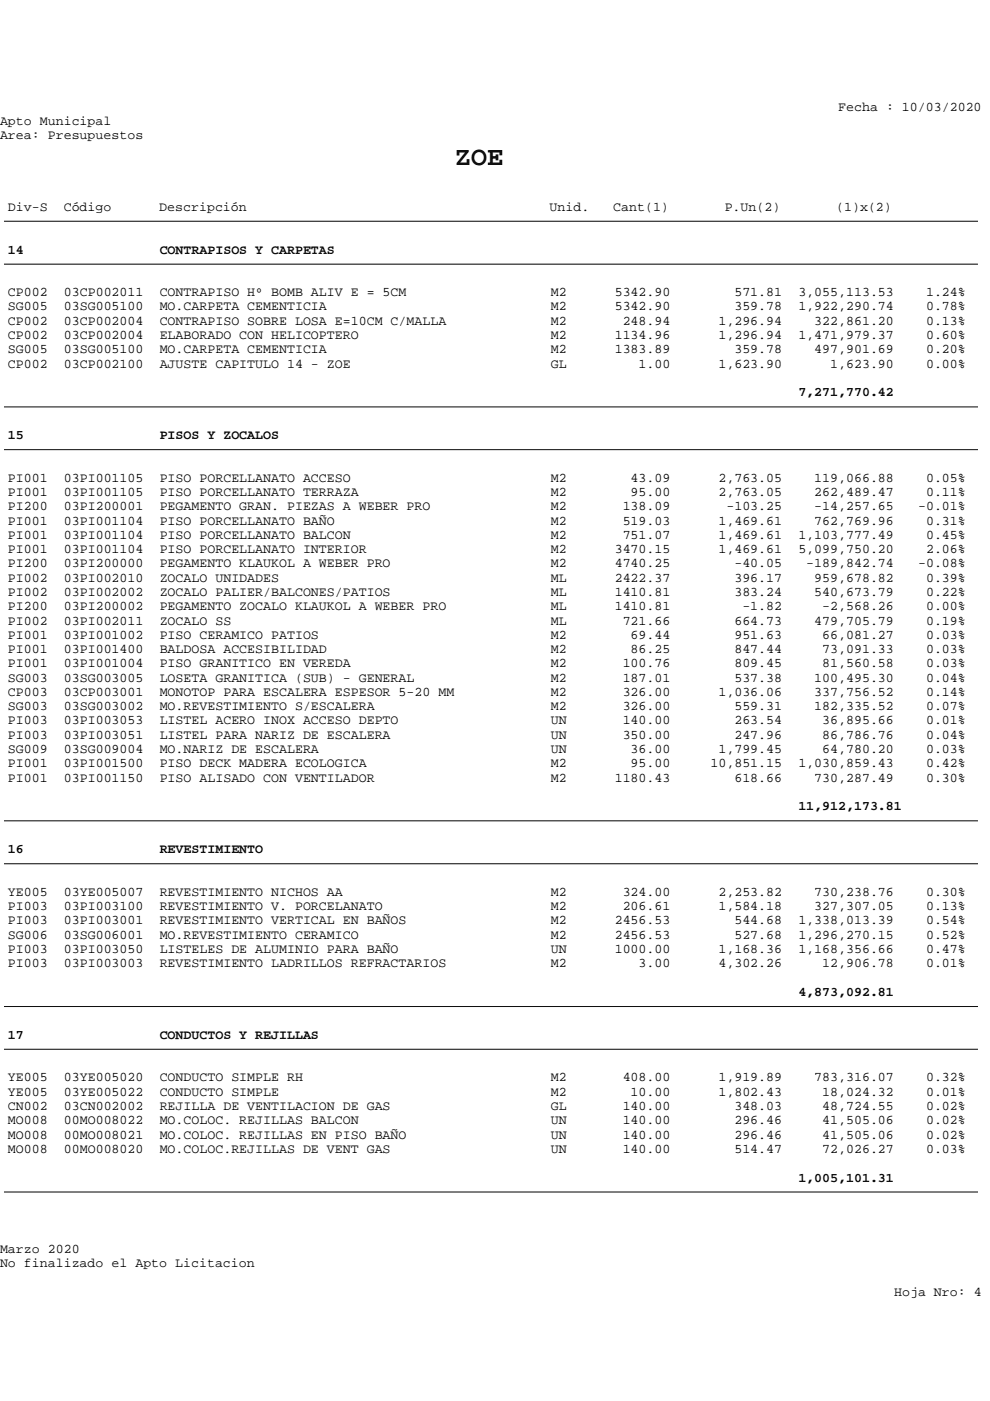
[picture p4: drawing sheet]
<svg xmlns="http://www.w3.org/2000/svg" width="210mm" height="297mm" viewBox="0 0 210 297" stroke-linecap="round" stroke-linejoin="round" font-family="sans-serif">
<defs><g id="words">
<text font-size="5.7" x="96.5" y="35">ZOE</text>
<g font-size="2.8">
<text x="177.8" y="23.5">Fecha : 10/03/2020</text>
<text x="0" y="26.5">Apto Municipal</text>
<text x="0" y="29.5">Area: Presupuestos</text>
<text x="1.7" y="44.6">Div-S</text>
<text x="13.5" y="44.6">Código</text>
<text x="33.8" y="44.6">Descripción</text>
<text x="116.5" y="44.6">Unid.</text>
<text x="130.1" y="44.6">Cant(1)</text>
<text x="153.7" y="44.6">P.Un(2)</text>
<text x="177.4" y="44.6">(1)x(2)</text>
<text x="1.7" y="53.8">14</text>
<text x="33.9" y="53.8">CONTRAPISOS Y CARPETAS</text>
<text x="1.7" y="62.8">CP002</text>
<text x="1.7" y="65.8">SG005</text>
<text x="13.5" y="62.8">03CP002011</text>
<text x="13.5" y="65.8">03SG005100</text>
<text x="33.9" y="62.8">CONTRAPISO Hº BOMB ALIV E = 5CM</text>
<text x="33.9" y="65.8">MO.CARPETA CEMENTICIA</text>
<text x="116.8" y="62.8">M2</text>
<text x="116.8" y="65.8">M2</text>
<text x="130.4" y="62.8">5342.90</text>
<text x="130.4" y="65.8">5342.90</text>
<text x="155.8" y="62.8">571.81</text>
<text x="155.8" y="65.8">359.78</text>
<text x="169.3" y="62.8">3,055,113.53</text>
<text x="169.3" y="65.8">1,922,290.74</text>
<text x="196.4" y="62.8">1.24%</text>
<text x="196.4" y="65.8">0.78%</text>
<text x="1.7" y="68.9">CP002</text>
<text x="1.7" y="71.9">CP002</text>
<text x="13.5" y="68.9">03CP002004</text>
<text x="13.5" y="71.9">03CP002004</text>
<text x="33.9" y="68.9">CONTRAPISO SOBRE LOSA E=10CM C/MALLA</text>
<text x="33.9" y="71.9">ELABORADO CON HELICOPTERO</text>
<text x="116.8" y="68.9">M2</text>
<text x="116.8" y="71.9">M2</text>
<text x="130.4" y="71.9">1134.96</text>
<text x="132.1" y="68.9">248.94</text>
<text x="152.4" y="68.9">1,296.94</text>
<text x="152.4" y="71.9">1,296.94</text>
<text x="169.3" y="71.9">1,471,979.37</text>
<text x="172.7" y="68.9">322,861.20</text>
<text x="196.4" y="68.9">0.13%</text>
<text x="196.4" y="71.9">0.60%</text>
<text x="1.7" y="74.9">SG005</text>
<text x="1.7" y="77.9">CP002</text>
<text x="13.5" y="74.9">03SG005100</text>
<text x="13.5" y="77.9">03CP002100</text>
<text x="33.9" y="74.9">MO.CARPETA CEMENTICIA</text>
<text x="33.9" y="77.9">AJUSTE CAPITULO 14 - ZOE</text>
<text x="116.8" y="74.9">M2</text>
<text x="116.8" y="77.9">GL</text>
<text x="130.4" y="74.9">1383.89</text>
<text x="135.4" y="77.9">1.00</text>
<text x="152.4" y="77.9">1,623.90</text>
<text x="155.8" y="74.9">359.78</text>
<text x="172.7" y="74.9">497,901.69</text>
<text x="176.1" y="77.9">1,623.90</text>
<text x="196.4" y="74.9">0.20%</text>
<text x="196.4" y="77.9">0.00%</text>
<text x="169.3" y="84.1">7,271,770.42</text>
<text x="1.7" y="93.1">15</text>
<text x="33.9" y="93.1">PISOS Y ZOCALOS</text>
<text x="1.7" y="102.2">PI001</text>
<text x="1.7" y="105.2">PI001</text>
<text x="13.5" y="102.2">03PI001105</text>
<text x="13.5" y="105.2">03PI001105</text>
<text x="33.9" y="102.2">PISO PORCELLANATO ACCESO</text>
<text x="33.9" y="105.2">PISO PORCELLANATO TERRAZA</text>
<text x="116.8" y="102.2">M2</text>
<text x="116.8" y="105.2">M2</text>
<text x="133.8" y="102.2">43.09</text>
<text x="133.8" y="105.2">95.00</text>
<text x="152.4" y="102.2">2,763.05</text>
<text x="152.4" y="105.2">2,763.05</text>
<text x="172.7" y="102.2">119,066.88</text>
<text x="172.7" y="105.2">262,489.47</text>
<text x="196.4" y="102.2">0.05%</text>
<text x="196.4" y="105.2">0.11%</text>
<text x="1.7" y="108.2">PI200</text>
<text x="1.7" y="111.2">PI001</text>
<text x="13.5" y="108.2">03PI200001</text>
<text x="13.5" y="111.2">03PI001104</text>
<text x="33.9" y="108.2">PEGAMENTO GRAN. PIEZAS A WEBER PRO</text>
<text x="33.9" y="111.2">PISO PORCELLANATO BAÑO</text>
<text x="116.8" y="108.2">M2</text>
<text x="116.8" y="111.2">M2</text>
<text x="132.1" y="108.2">138.09</text>
<text x="132.1" y="111.2">519.03</text>
<text x="152.4" y="111.2">1,469.61</text>
<text x="154.1" y="108.2">-103.25</text>
<text x="172.7" y="108.2">-14,257.65</text>
<text x="172.7" y="111.2">762,769.96</text>
<text x="194.7" y="108.2">-0.01%</text>
<text x="196.4" y="111.2">0.31%</text>
<text x="1.7" y="114.3">PI001</text>
<text x="1.7" y="117.3">PI001</text>
<text x="13.5" y="114.3">03PI001104</text>
<text x="13.5" y="117.3">03PI001104</text>
<text x="33.9" y="114.3">PISO PORCELLANATO BALCON</text>
<text x="33.9" y="117.3">PISO PORCELLANATO INTERIOR</text>
<text x="116.8" y="114.3">M2</text>
<text x="116.8" y="117.3">M2</text>
<text x="130.4" y="117.3">3470.15</text>
<text x="132.1" y="114.3">751.07</text>
<text x="152.4" y="114.3">1,469.61</text>
<text x="152.4" y="117.3">1,469.61</text>
<text x="169.3" y="114.3">1,103,777.49</text>
<text x="169.3" y="117.3">5,099,750.20</text>
<text x="196.4" y="114.3">0.45%</text>
<text x="196.4" y="117.3">2.06%</text>
<text x="1.7" y="120.3">PI200</text>
<text x="1.7" y="123.3">PI002</text>
<text x="13.5" y="120.3">03PI200000</text>
<text x="13.5" y="123.3">03PI002010</text>
<text x="33.9" y="120.3">PEGAMENTO KLAUKOL A WEBER PRO</text>
<text x="33.9" y="123.3">ZOCALO UNIDADES</text>
<text x="116.8" y="120.3">M2</text>
<text x="116.8" y="123.3">ML</text>
<text x="130.4" y="120.3">4740.25</text>
<text x="130.4" y="123.3">2422.37</text>
<text x="155.8" y="120.3">-40.05</text>
<text x="155.8" y="123.3">396.17</text>
<text x="171" y="120.3">-189,842.74</text>
<text x="172.7" y="123.3">959,678.82</text>
<text x="194.7" y="120.3">-0.08%</text>
<text x="196.4" y="123.3">0.39%</text>
<text x="1.7" y="126.4">PI002</text>
<text x="1.7" y="129.4">PI200</text>
<text x="13.5" y="126.4">03PI002002</text>
<text x="13.5" y="129.4">03PI200002</text>
<text x="33.9" y="126.4">ZOCALO PALIER/BALCONES/PATIOS</text>
<text x="33.9" y="129.4">PEGAMENTO ZOCALO KLAUKOL A WEBER PRO</text>
<text x="116.8" y="126.4">ML</text>
<text x="116.8" y="129.4">ML</text>
<text x="130.4" y="126.4">1410.81</text>
<text x="130.4" y="129.4">1410.81</text>
<text x="155.8" y="126.4">383.24</text>
<text x="157.5" y="129.4">-1.82</text>
<text x="172.7" y="126.4">540,673.79</text>
<text x="174.4" y="129.4">-2,568.26</text>
<text x="196.4" y="126.4">0.22%</text>
<text x="196.4" y="129.4">0.00%</text>
<text x="1.7" y="132.4">PI002</text>
<text x="1.7" y="135.4">PI001</text>
<text x="13.5" y="132.4">03PI002011</text>
<text x="13.5" y="135.4">03PI001002</text>
<text x="33.9" y="132.4">ZOCALO SS</text>
<text x="33.9" y="135.4">PISO CERAMICO PATIOS</text>
<text x="116.8" y="132.4">ML</text>
<text x="116.8" y="135.4">M2</text>
<text x="132.1" y="132.4">721.66</text>
<text x="133.8" y="135.4">69.44</text>
<text x="155.8" y="132.4">664.73</text>
<text x="155.8" y="135.4">951.63</text>
<text x="172.7" y="132.4">479,705.79</text>
<text x="174.4" y="135.4">66,081.27</text>
<text x="196.4" y="132.4">0.19%</text>
<text x="196.4" y="135.4">0.03%</text>
<text x="1.7" y="138.5">PI001</text>
<text x="1.7" y="141.5">PI001</text>
<text x="13.5" y="138.5">03PI001400</text>
<text x="13.5" y="141.5">03PI001004</text>
<text x="33.9" y="138.5">BALDOSA ACCESIBILIDAD</text>
<text x="33.9" y="141.5">PISO GRANITICO EN VEREDA</text>
<text x="116.8" y="138.5">M2</text>
<text x="116.8" y="141.5">M2</text>
<text x="132.1" y="141.5">100.76</text>
<text x="133.8" y="138.5">86.25</text>
<text x="155.8" y="138.5">847.44</text>
<text x="155.8" y="141.5">809.45</text>
<text x="174.4" y="138.5">73,091.33</text>
<text x="174.4" y="141.5">81,560.58</text>
<text x="196.4" y="138.5">0.03%</text>
<text x="196.4" y="141.5">0.03%</text>
<text x="1.7" y="144.5">SG003</text>
<text x="1.7" y="147.6">CP003</text>
<text x="13.5" y="144.5">03SG003005</text>
<text x="13.5" y="147.6">03CP003001</text>
<text x="33.9" y="144.5">LOSETA GRANITICA (SUB) - GENERAL</text>
<text x="33.9" y="147.6">MONOTOP PARA ESCALERA ESPESOR 5-20 MM</text>
<text x="116.8" y="144.5">M2</text>
<text x="116.8" y="147.6">M2</text>
<text x="132.1" y="144.5">187.01</text>
<text x="132.1" y="147.6">326.00</text>
<text x="152.4" y="147.6">1,036.06</text>
<text x="155.8" y="144.5">537.38</text>
<text x="172.7" y="144.5">100,495.30</text>
<text x="172.7" y="147.6">337,756.52</text>
<text x="196.4" y="144.5">0.04%</text>
<text x="196.4" y="147.6">0.14%</text>
<text x="1.7" y="150.6">SG003</text>
<text x="1.7" y="153.6">PI003</text>
<text x="13.5" y="150.6">03SG003002</text>
<text x="13.5" y="153.6">03PI003053</text>
<text x="33.9" y="150.6">MO.REVESTIMIENTO S/ESCALERA</text>
<text x="33.9" y="153.6">LISTEL ACERO INOX ACCESO DEPTO</text>
<text x="116.8" y="150.6">M2</text>
<text x="116.8" y="153.6">UN</text>
<text x="132.1" y="150.6">326.00</text>
<text x="132.1" y="153.6">140.00</text>
<text x="155.8" y="150.6">559.31</text>
<text x="155.8" y="153.6">263.54</text>
<text x="172.7" y="150.6">182,335.52</text>
<text x="174.4" y="153.6">36,895.66</text>
<text x="196.4" y="150.6">0.07%</text>
<text x="196.4" y="153.6">0.01%</text>
<text x="1.7" y="156.6">PI003</text>
<text x="1.7" y="159.7">SG009</text>
<text x="13.5" y="156.6">03PI003051</text>
<text x="13.5" y="159.7">03SG009004</text>
<text x="33.9" y="156.6">LISTEL PARA NARIZ DE ESCALERA</text>
<text x="33.9" y="159.7">MO.NARIZ DE ESCALERA</text>
<text x="116.8" y="156.6">UN</text>
<text x="116.8" y="159.7">UN</text>
<text x="132.1" y="156.6">350.00</text>
<text x="133.8" y="159.7">36.00</text>
<text x="152.4" y="159.7">1,799.45</text>
<text x="155.8" y="156.6">247.96</text>
<text x="174.4" y="156.6">86,786.76</text>
<text x="174.4" y="159.7">64,780.20</text>
<text x="196.4" y="156.6">0.04%</text>
<text x="196.4" y="159.7">0.03%</text>
<text x="1.7" y="162.7">PI001</text>
<text x="1.7" y="165.7">PI001</text>
<text x="13.5" y="162.7">03PI001500</text>
<text x="13.5" y="165.7">03PI001150</text>
<text x="33.9" y="162.7">PISO DECK MADERA ECOLOGICA</text>
<text x="33.9" y="165.7">PISO ALISADO CON VENTILADOR</text>
<text x="116.8" y="162.7">M2</text>
<text x="116.8" y="165.7">M2</text>
<text x="130.4" y="165.7">1180.43</text>
<text x="133.8" y="162.7">95.00</text>
<text x="150.7" y="162.7">10,851.15</text>
<text x="155.8" y="165.7">618.66</text>
<text x="169.3" y="162.7">1,030,859.43</text>
<text x="172.7" y="165.7">730,287.49</text>
<text x="196.4" y="162.7">0.42%</text>
<text x="196.4" y="165.7">0.30%</text>
<text x="169.3" y="171.8">11,912,173.81</text>
<text x="1.7" y="180.9">16</text>
<text x="33.9" y="180.9">REVESTIMIENTO</text>
<text x="1.7" y="189.9">YE005</text>
<text x="13.5" y="189.9">03YE005007</text>
<text x="33.9" y="189.9">REVESTIMIENTO NICHOS AA</text>
<text x="116.8" y="189.9">M2</text>
<text x="132.1" y="189.9">324.00</text>
<text x="152.4" y="189.9">2,253.82</text>
<text x="172.7" y="189.9">730,238.76</text>
<text x="196.4" y="189.9">0.30%</text>
<text x="1.7" y="193">PI003</text>
<text x="1.7" y="196">PI003</text>
<text x="13.5" y="193">03PI003100</text>
<text x="13.5" y="196">03PI003001</text>
<text x="33.9" y="193">REVESTIMIENTO V. PORCELANATO</text>
<text x="33.9" y="196">REVESTIMIENTO VERTICAL EN BAÑOS</text>
<text x="116.8" y="193">M2</text>
<text x="116.8" y="196">M2</text>
<text x="130.4" y="196">2456.53</text>
<text x="132.1" y="193">206.61</text>
<text x="152.4" y="193">1,584.18</text>
<text x="155.8" y="196">544.68</text>
<text x="169.3" y="196">1,338,013.39</text>
<text x="172.7" y="193">327,307.05</text>
<text x="196.4" y="193">0.13%</text>
<text x="196.4" y="196">0.54%</text>
<text x="1.7" y="199">SG006</text>
<text x="1.7" y="202">PI003</text>
<text x="13.5" y="199">03SG006001</text>
<text x="13.5" y="202">03PI003050</text>
<text x="33.9" y="199">MO.REVESTIMIENTO CERAMICO</text>
<text x="33.9" y="202">LISTELES DE ALUMINIO PARA BAÑO</text>
<text x="116.8" y="199">M2</text>
<text x="116.8" y="202">UN</text>
<text x="130.4" y="199">2456.53</text>
<text x="130.4" y="202">1000.00</text>
<text x="152.4" y="202">1,168.36</text>
<text x="155.8" y="199">527.68</text>
<text x="169.3" y="199">1,296,270.15</text>
<text x="169.3" y="202">1,168,356.66</text>
<text x="196.4" y="199">0.52%</text>
<text x="196.4" y="202">0.47%</text>
<text x="1.7" y="205.1">PI003</text>
<text x="13.5" y="205.1">03PI003003</text>
<text x="33.9" y="205.1">REVESTIMIENTO LADRILLOS REFRACTARIOS</text>
<text x="116.8" y="205.1">M2</text>
<text x="135.4" y="205.1">3.00</text>
<text x="152.4" y="205.1">4,302.26</text>
<text x="174.4" y="205.1">12,906.78</text>
<text x="196.4" y="205.1">0.01%</text>
<text x="169.3" y="211.2">4,873,092.81</text>
<text x="1.7" y="220.3">17</text>
<text x="33.9" y="220.3">CONDUCTOS Y REJILLAS</text>
<text x="1.7" y="229.3">YE005</text>
<text x="1.7" y="232.3">YE005</text>
<text x="13.5" y="229.3">03YE005020</text>
<text x="13.5" y="232.3">03YE005022</text>
<text x="33.9" y="229.3">CONDUCTO SIMPLE RH</text>
<text x="33.9" y="232.3">CONDUCTO SIMPLE</text>
<text x="116.8" y="229.3">M2</text>
<text x="116.8" y="232.3">M2</text>
<text x="132.1" y="229.3">408.00</text>
<text x="133.8" y="232.3">10.00</text>
<text x="152.4" y="229.3">1,919.89</text>
<text x="152.4" y="232.3">1,802.43</text>
<text x="172.7" y="229.3">783,316.07</text>
<text x="174.4" y="232.3">18,024.32</text>
<text x="196.4" y="229.3">0.32%</text>
<text x="196.4" y="232.3">0.01%</text>
<text x="1.7" y="235.3">CN002</text>
<text x="1.7" y="238.4">MO008</text>
<text x="13.5" y="235.3">03CN002002</text>
<text x="13.5" y="238.4">00MO008022</text>
<text x="33.9" y="235.3">REJILLA DE VENTILACION DE GAS</text>
<text x="33.9" y="238.4">MO.COLOC. REJILLAS BALCON</text>
<text x="116.8" y="235.3">GL</text>
<text x="116.8" y="238.4">UN</text>
<text x="132.1" y="235.3">140.00</text>
<text x="132.1" y="238.4">140.00</text>
<text x="155.8" y="235.3">348.03</text>
<text x="155.8" y="238.4">296.46</text>
<text x="174.4" y="235.3">48,724.55</text>
<text x="174.4" y="238.4">41,505.06</text>
<text x="196.4" y="235.3">0.02%</text>
<text x="196.4" y="238.4">0.02%</text>
<text x="1.7" y="241.4">MO008</text>
<text x="1.7" y="244.4">MO008</text>
<text x="13.5" y="241.4">00MO008021</text>
<text x="13.5" y="244.4">00MO008020</text>
<text x="33.9" y="241.4">MO.COLOC. REJILLAS EN PISO BAÑO</text>
<text x="33.9" y="244.4">MO.COLOC.REJILLAS DE VENT GAS</text>
<text x="116.8" y="241.4">UN</text>
<text x="116.8" y="244.4">UN</text>
<text x="132.1" y="241.4">140.00</text>
<text x="132.1" y="244.4">140.00</text>
<text x="155.8" y="241.4">296.46</text>
<text x="155.8" y="244.4">514.47</text>
<text x="174.4" y="241.4">41,505.06</text>
<text x="174.4" y="244.4">72,026.27</text>
<text x="196.4" y="241.4">0.02%</text>
<text x="196.4" y="244.4">0.03%</text>
<text x="169.3" y="250.5">1,005,101.31</text>
<text x="0" y="265.6">Marzo 2020</text>
<text x="0" y="268.6">No finalizado el Apto Licitacion</text>
<text x="189.7" y="274.7">Hoja Nro: 4</text>
</g>
</g></defs>
<path d="M.8 46.9h206.6" fill="none" stroke="#000" stroke-width=".21"/>
<g fill="#fff">
<path d="M1.7 51.5h16.9v3.1h-16.9z"/>
<path d="M33.9 51.5h50.8v3.1h-50.8z"/>
</g>
<path d="M.8 56h206.6" fill="none" stroke="#000" stroke-width=".21"/>
<g fill="#fff">
<path d="M1.7 60.5h8.5v3.1h-8.5z"/>
<path d="M13.5 60.5h17v3.1h-17z"/>
<path d="M33.9 60.5h79.6v3.1h-79.6z"/>
<path d="M116.8 60.5h8.5v3.1h-8.5z"/>
<path d="M128.7 60.5h13.5v3.1h-13.5z"/>
<path d="M145.6 60.5h20.3v3.1h-20.3z"/>
<path d="M169.3 60.5h20.4v3.1h-20.4z"/>
<path d="M193 60.5h11.9v3.1h-11.9z"/>
<path d="M1.7 63.6h8.5v3h-8.5z"/>
<path d="M13.5 63.6h17v3h-17z"/>
<path d="M33.9 63.6h79.6v3h-79.6z"/>
<path d="M116.8 63.6h8.5v3h-8.5z"/>
<path d="M128.7 63.6h13.5v3h-13.5z"/>
<path d="M145.6 63.6h20.3v3h-20.3z"/>
<path d="M169.3 63.6h20.4v3h-20.4z"/>
<path d="M193 63.6h11.9v3h-11.9z"/>
<path d="M1.7 66.6h8.5v3h-8.5z"/>
<path d="M13.5 66.6h17v3h-17z"/>
<path d="M33.9 66.6h79.6v3h-79.6z"/>
<path d="M116.8 66.6h8.5v3h-8.5z"/>
<path d="M128.7 66.6h13.5v3h-13.5z"/>
<path d="M145.6 66.6h20.3v3h-20.3z"/>
<path d="M169.3 66.6h20.4v3h-20.4z"/>
<path d="M193 66.6h11.9v3h-11.9z"/>
<path d="M1.7 69.6h8.5v3h-8.5z"/>
<path d="M13.5 69.6h17v3h-17z"/>
<path d="M33.9 69.6h79.6v3h-79.6z"/>
<path d="M116.8 69.6h8.5v3h-8.5z"/>
<path d="M128.7 69.6h13.5v3h-13.5z"/>
<path d="M145.6 69.6h20.3v3h-20.3z"/>
<path d="M169.3 69.6h20.4v3h-20.4z"/>
<path d="M193 69.6h11.9v3h-11.9z"/>
<path d="M1.7 72.6h8.5v3.1h-8.5z"/>
<path d="M13.5 72.6h17v3.1h-17z"/>
<path d="M33.9 72.6h79.6v3.1h-79.6z"/>
<path d="M116.8 72.6h8.5v3.1h-8.5z"/>
<path d="M128.7 72.6h13.5v3.1h-13.5z"/>
<path d="M145.6 72.6h20.3v3.1h-20.3z"/>
<path d="M169.3 72.6h20.4v3.1h-20.4z"/>
<path d="M193 72.6h11.9v3.1h-11.9z"/>
<path d="M1.7 75.7h8.5v3h-8.5z"/>
<path d="M13.5 75.7h17v3h-17z"/>
<path d="M33.9 75.7h79.6v3h-79.6z"/>
<path d="M116.8 75.7h8.5v3h-8.5z"/>
<path d="M128.7 75.7h13.5v3h-13.5z"/>
<path d="M145.6 75.7h20.3v3h-20.3z"/>
<path d="M169.3 75.7h20.4v3h-20.4z"/>
<path d="M193 75.7h11.9v3h-11.9z"/>
<path d="M169.3 81.7h20.4v3.2h-20.4z"/>
</g>
<path d="M.8 86.3h206.6" fill="none" stroke="#000" stroke-width=".21"/>
<g fill="#fff">
<path d="M1.7 90.8h16.9v3.2h-16.9z"/>
<path d="M33.9 90.8h50.8v3.2h-50.8z"/>
</g>
<path d="M.8 95.3h206.6" fill="none" stroke="#000" stroke-width=".21"/>
<g fill="#fff">
<path d="M1.7 99.9h8.5v3h-8.5z"/>
<path d="M13.5 99.9h17v3h-17z"/>
<path d="M33.9 99.9h79.6v3h-79.6z"/>
<path d="M116.8 99.9h8.5v3h-8.5z"/>
<path d="M128.7 99.9h13.5v3h-13.5z"/>
<path d="M145.6 99.9h20.3v3h-20.3z"/>
<path d="M169.3 99.9h20.4v3h-20.4z"/>
<path d="M193 99.9h11.9v3h-11.9z"/>
<path d="M1.7 102.9h8.5v3h-8.5z"/>
<path d="M13.5 102.9h17v3h-17z"/>
<path d="M33.9 102.9h79.6v3h-79.6z"/>
<path d="M116.8 102.9h8.5v3h-8.5z"/>
<path d="M128.7 102.9h13.5v3h-13.5z"/>
<path d="M145.6 102.9h20.3v3h-20.3z"/>
<path d="M169.3 102.9h20.4v3h-20.4z"/>
<path d="M193 102.9h11.9v3h-11.9z"/>
<path d="M1.7 105.9h8.5v3.1h-8.5z"/>
<path d="M13.5 105.9h17v3.1h-17z"/>
<path d="M33.9 105.9h79.6v3.1h-79.6z"/>
<path d="M116.8 105.9h8.5v3.1h-8.5z"/>
<path d="M128.7 105.9h13.5v3.1h-13.5z"/>
<path d="M145.6 105.9h20.3v3.1h-20.3z"/>
<path d="M169.3 105.9h20.4v3.1h-20.4z"/>
<path d="M193 105.9h11.9v3.1h-11.9z"/>
<path d="M1.7 109h8.5v3h-8.5z"/>
<path d="M13.5 109h17v3h-17z"/>
<path d="M33.9 109h79.6v3h-79.6z"/>
<path d="M116.8 109h8.5v3h-8.5z"/>
<path d="M128.7 109h13.5v3h-13.5z"/>
<path d="M145.6 109h20.3v3h-20.3z"/>
<path d="M169.3 109h20.4v3h-20.4z"/>
<path d="M193 109h11.9v3h-11.9z"/>
<path d="M1.7 112h8.5v3h-8.5z"/>
<path d="M13.5 112h17v3h-17z"/>
<path d="M33.9 112h79.6v3h-79.6z"/>
<path d="M116.8 112h8.5v3h-8.5z"/>
<path d="M128.7 112h13.5v3h-13.5z"/>
<path d="M145.6 112h20.3v3h-20.3z"/>
<path d="M169.3 112h20.4v3h-20.4z"/>
<path d="M193 112h11.9v3h-11.9z"/>
<path d="M1.7 115h8.5v3h-8.5z"/>
<path d="M13.5 115h17v3h-17z"/>
<path d="M33.9 115h79.6v3h-79.6z"/>
<path d="M116.8 115h8.5v3h-8.5z"/>
<path d="M128.7 115h13.5v3h-13.5z"/>
<path d="M145.6 115h20.3v3h-20.3z"/>
<path d="M169.3 115h20.4v3h-20.4z"/>
<path d="M193 115h11.9v3h-11.9z"/>
<path d="M1.7 118h8.5v3.1h-8.5z"/>
<path d="M13.5 118h17v3.1h-17z"/>
<path d="M33.9 118h79.6v3.1h-79.6z"/>
<path d="M116.8 118h8.5v3.1h-8.5z"/>
<path d="M128.7 118h13.5v3.1h-13.5z"/>
<path d="M145.6 118h20.3v3.1h-20.3z"/>
<path d="M169.3 118h20.4v3.1h-20.4z"/>
<path d="M193 118h11.9v3.1h-11.9z"/>
<path d="M1.7 121.1h8.5v3h-8.5z"/>
<path d="M13.5 121.1h17v3h-17z"/>
<path d="M33.9 121.1h79.6v3h-79.6z"/>
<path d="M116.8 121.1h8.5v3h-8.5z"/>
<path d="M128.7 121.1h13.5v3h-13.5z"/>
<path d="M145.6 121.1h20.3v3h-20.3z"/>
<path d="M169.3 121.1h20.4v3h-20.4z"/>
<path d="M193 121.1h11.9v3h-11.9z"/>
<path d="M1.7 124.1h8.5v3h-8.5z"/>
<path d="M13.5 124.1h17v3h-17z"/>
<path d="M33.9 124.1h79.6v3h-79.6z"/>
<path d="M116.8 124.1h8.5v3h-8.5z"/>
<path d="M128.7 124.1h13.5v3h-13.5z"/>
<path d="M145.6 124.1h20.3v3h-20.3z"/>
<path d="M169.3 124.1h20.4v3h-20.4z"/>
<path d="M193 124.1h11.9v3h-11.9z"/>
<path d="M1.7 127.1h8.5v3.1h-8.5z"/>
<path d="M13.5 127.1h17v3.1h-17z"/>
<path d="M33.9 127.1h79.6v3.1h-79.6z"/>
<path d="M116.8 127.1h8.5v3.1h-8.5z"/>
<path d="M128.7 127.1h13.5v3.1h-13.5z"/>
<path d="M145.6 127.1h20.3v3.1h-20.3z"/>
<path d="M169.3 127.1h20.4v3.1h-20.4z"/>
<path d="M193 127.1h11.9v3.1h-11.9z"/>
<path d="M1.7 130.2h8.5v3h-8.5z"/>
<path d="M13.5 130.2h17v3h-17z"/>
<path d="M33.9 130.2h79.6v3h-79.6z"/>
<path d="M116.8 130.2h8.5v3h-8.5z"/>
<path d="M128.7 130.2h13.5v3h-13.5z"/>
<path d="M145.6 130.2h20.3v3h-20.3z"/>
<path d="M169.3 130.2h20.4v3h-20.4z"/>
<path d="M193 130.2h11.9v3h-11.9z"/>
<path d="M1.7 133.2h8.5v3h-8.5z"/>
<path d="M13.5 133.2h17v3h-17z"/>
<path d="M33.9 133.2h79.6v3h-79.6z"/>
<path d="M116.8 133.2h8.5v3h-8.5z"/>
<path d="M128.7 133.2h13.5v3h-13.5z"/>
<path d="M145.6 133.2h20.3v3h-20.3z"/>
<path d="M169.3 133.2h20.4v3h-20.4z"/>
<path d="M193 133.2h11.9v3h-11.9z"/>
<path d="M1.7 136.2h8.5v3h-8.5z"/>
<path d="M13.5 136.2h17v3h-17z"/>
<path d="M33.9 136.2h79.6v3h-79.6z"/>
<path d="M116.8 136.2h8.5v3h-8.5z"/>
<path d="M128.7 136.2h13.5v3h-13.5z"/>
<path d="M145.6 136.2h20.3v3h-20.3z"/>
<path d="M169.3 136.2h20.4v3h-20.4z"/>
<path d="M193 136.2h11.9v3h-11.9z"/>
<path d="M1.7 139.2h8.5v3.1h-8.5z"/>
<path d="M13.5 139.2h17v3.1h-17z"/>
<path d="M33.9 139.2h79.6v3.1h-79.6z"/>
<path d="M116.8 139.2h8.5v3.1h-8.5z"/>
<path d="M128.7 139.2h13.5v3.1h-13.5z"/>
<path d="M145.6 139.2h20.3v3.1h-20.3z"/>
<path d="M169.3 139.2h20.4v3.1h-20.4z"/>
<path d="M193 139.2h11.9v3.1h-11.9z"/>
<path d="M1.7 142.3h8.5v3h-8.5z"/>
<path d="M13.5 142.3h17v3h-17z"/>
<path d="M33.9 142.3h79.6v3h-79.6z"/>
<path d="M116.8 142.3h8.5v3h-8.5z"/>
<path d="M128.7 142.3h13.5v3h-13.5z"/>
<path d="M145.6 142.3h20.3v3h-20.3z"/>
<path d="M169.3 142.3h20.4v3h-20.4z"/>
<path d="M193 142.3h11.9v3h-11.9z"/>
<path d="M1.7 145.3h8.5v3h-8.5z"/>
<path d="M13.5 145.3h17v3h-17z"/>
<path d="M33.9 145.3h79.6v3h-79.6z"/>
<path d="M116.8 145.3h8.5v3h-8.5z"/>
<path d="M128.7 145.3h13.5v3h-13.5z"/>
<path d="M145.6 145.3h20.3v3h-20.3z"/>
<path d="M169.3 145.3h20.4v3h-20.4z"/>
<path d="M193 145.3h11.9v3h-11.9z"/>
<path d="M1.7 148.3h8.5v3h-8.5z"/>
<path d="M13.5 148.3h17v3h-17z"/>
<path d="M33.9 148.3h79.6v3h-79.6z"/>
<path d="M116.8 148.3h8.5v3h-8.5z"/>
<path d="M128.7 148.3h13.5v3h-13.5z"/>
<path d="M145.6 148.3h20.3v3h-20.3z"/>
<path d="M169.3 148.3h20.4v3h-20.4z"/>
<path d="M193 148.3h11.9v3h-11.9z"/>
<path d="M1.7 151.3h8.5v3.1h-8.5z"/>
<path d="M13.5 151.3h17v3.1h-17z"/>
<path d="M33.9 151.3h79.6v3.1h-79.6z"/>
<path d="M116.8 151.3h8.5v3.1h-8.5z"/>
<path d="M128.7 151.3h13.5v3.1h-13.5z"/>
<path d="M145.6 151.3h20.3v3.1h-20.3z"/>
<path d="M169.3 151.3h20.4v3.1h-20.4z"/>
<path d="M193 151.3h11.9v3.1h-11.9z"/>
<path d="M1.7 154.4h8.5v3h-8.5z"/>
<path d="M13.5 154.4h17v3h-17z"/>
<path d="M33.9 154.4h79.6v3h-79.6z"/>
<path d="M116.8 154.4h8.5v3h-8.5z"/>
<path d="M128.7 154.4h13.5v3h-13.5z"/>
<path d="M145.6 154.4h20.3v3h-20.3z"/>
<path d="M169.3 154.4h20.4v3h-20.4z"/>
<path d="M193 154.4h11.9v3h-11.9z"/>
<path d="M1.7 157.4h8.5v3h-8.5z"/>
<path d="M13.5 157.4h17v3h-17z"/>
<path d="M33.9 157.4h79.6v3h-79.6z"/>
<path d="M116.8 157.4h8.5v3h-8.5z"/>
<path d="M128.7 157.4h13.5v3h-13.5z"/>
<path d="M145.6 157.4h20.3v3h-20.3z"/>
<path d="M169.3 157.4h20.4v3h-20.4z"/>
<path d="M193 157.4h11.9v3h-11.9z"/>
<path d="M1.7 160.4h8.5v3h-8.5z"/>
<path d="M13.5 160.4h17v3h-17z"/>
<path d="M33.9 160.4h79.6v3h-79.6z"/>
<path d="M116.8 160.4h8.5v3h-8.5z"/>
<path d="M128.7 160.4h13.5v3h-13.5z"/>
<path d="M145.6 160.4h20.3v3h-20.3z"/>
<path d="M169.3 160.4h20.4v3h-20.4z"/>
<path d="M193 160.4h11.9v3h-11.9z"/>
<path d="M1.7 163.4h8.5v3.1h-8.5z"/>
<path d="M13.5 163.4h17v3.1h-17z"/>
<path d="M33.9 163.4h79.6v3.1h-79.6z"/>
<path d="M116.8 163.4h8.5v3.1h-8.5z"/>
<path d="M128.7 163.4h13.5v3.1h-13.5z"/>
<path d="M145.6 163.4h20.3v3.1h-20.3z"/>
<path d="M169.3 163.4h20.4v3.1h-20.4z"/>
<path d="M193 163.4h11.9v3.1h-11.9z"/>
<path d="M169.3 169.5h22v3.2h-22z"/>
</g>
<path d="M.8 174h206.6" fill="none" stroke="#000" stroke-width=".21"/>
<g fill="#fff">
<path d="M1.7 178.6h16.9v3.2h-16.9z"/>
<path d="M33.9 178.6h50.8v3.2h-50.8z"/>
</g>
<path d="M.8 183.1h206.6" fill="none" stroke="#000" stroke-width=".21"/>
<g fill="#fff">
<path d="M1.7 187.7h8.5v3h-8.5z"/>
<path d="M13.5 187.7h17v3h-17z"/>
<path d="M33.9 187.7h79.6v3h-79.6z"/>
<path d="M116.8 187.7h8.5v3h-8.5z"/>
<path d="M128.7 187.7h13.5v3h-13.5z"/>
<path d="M145.6 187.7h20.3v3h-20.3z"/>
<path d="M169.3 187.7h20.4v3h-20.4z"/>
<path d="M193 187.7h11.9v3h-11.9z"/>
<path d="M1.7 190.7h8.5v3h-8.5z"/>
<path d="M13.5 190.7h17v3h-17z"/>
<path d="M33.9 190.7h79.6v3h-79.6z"/>
<path d="M116.8 190.7h8.5v3h-8.5z"/>
<path d="M128.7 190.7h13.5v3h-13.5z"/>
<path d="M145.6 190.7h20.3v3h-20.3z"/>
<path d="M169.3 190.7h20.4v3h-20.4z"/>
<path d="M193 190.7h11.9v3h-11.9z"/>
<path d="M1.7 193.7h8.5v3h-8.5z"/>
<path d="M13.5 193.7h17v3h-17z"/>
<path d="M33.9 193.7h79.6v3h-79.6z"/>
<path d="M116.8 193.7h8.5v3h-8.5z"/>
<path d="M128.7 193.7h13.5v3h-13.5z"/>
<path d="M145.6 193.7h20.3v3h-20.3z"/>
<path d="M169.3 193.7h20.4v3h-20.4z"/>
<path d="M193 193.7h11.9v3h-11.9z"/>
<path d="M1.7 196.7h8.5v3.1h-8.5z"/>
<path d="M13.5 196.7h17v3.1h-17z"/>
<path d="M33.9 196.7h79.6v3.1h-79.6z"/>
<path d="M116.8 196.7h8.5v3.1h-8.5z"/>
<path d="M128.7 196.7h13.5v3.1h-13.5z"/>
<path d="M145.6 196.7h20.3v3.1h-20.3z"/>
<path d="M169.3 196.7h20.4v3.1h-20.4z"/>
<path d="M193 196.7h11.9v3.1h-11.9z"/>
<path d="M1.7 199.8h8.5v3h-8.5z"/>
<path d="M13.5 199.8h17v3h-17z"/>
<path d="M33.9 199.8h79.6v3h-79.6z"/>
<path d="M116.8 199.8h8.5v3h-8.5z"/>
<path d="M128.7 199.8h13.5v3h-13.5z"/>
<path d="M145.6 199.8h20.3v3h-20.3z"/>
<path d="M169.3 199.8h20.4v3h-20.4z"/>
<path d="M193 199.8h11.9v3h-11.9z"/>
<path d="M1.7 202.8h8.5v3h-8.5z"/>
<path d="M13.5 202.8h17v3h-17z"/>
<path d="M33.9 202.8h79.6v3h-79.6z"/>
<path d="M116.8 202.8h8.5v3h-8.5z"/>
<path d="M128.7 202.8h13.5v3h-13.5z"/>
<path d="M145.6 202.8h20.3v3h-20.3z"/>
<path d="M169.3 202.8h20.4v3h-20.4z"/>
<path d="M193 202.8h11.9v3h-11.9z"/>
<path d="M169.3 208.9h20.4v3.1h-20.4z"/>
</g>
<path d="M.8 213.4h206.6" fill="none" stroke="#000" stroke-width=".21"/>
<g fill="#fff">
<path d="M1.7 217.9h16.9v3.2h-16.9z"/>
<path d="M33.9 217.9h50.8v3.2h-50.8z"/>
</g>
<path d="M.8 222.5h206.6" fill="none" stroke="#000" stroke-width=".21"/>
<g fill="#fff">
<path d="M1.7 227h8.5v3h-8.5z"/>
<path d="M13.5 227h17v3h-17z"/>
<path d="M33.9 227h79.6v3h-79.6z"/>
<path d="M116.8 227h8.5v3h-8.5z"/>
<path d="M128.7 227h13.5v3h-13.5z"/>
<path d="M145.6 227h20.3v3h-20.3z"/>
<path d="M169.3 227h20.4v3h-20.4z"/>
<path d="M193 227h11.9v3h-11.9z"/>
<path d="M1.7 230h8.5v3.1h-8.5z"/>
<path d="M13.5 230h17v3.1h-17z"/>
<path d="M33.9 230h79.6v3.1h-79.6z"/>
<path d="M116.8 230h8.5v3.1h-8.5z"/>
<path d="M128.7 230h13.5v3.1h-13.5z"/>
<path d="M145.6 230h20.3v3.1h-20.3z"/>
<path d="M169.3 230h20.4v3.1h-20.4z"/>
<path d="M193 230h11.9v3.1h-11.9z"/>
<path d="M1.7 233.1h8.5v3h-8.5z"/>
<path d="M13.5 233.1h17v3h-17z"/>
<path d="M33.9 233.1h79.6v3h-79.6z"/>
<path d="M116.8 233.1h8.5v3h-8.5z"/>
<path d="M128.7 233.1h13.5v3h-13.5z"/>
<path d="M145.6 233.1h20.3v3h-20.3z"/>
<path d="M169.3 233.1h20.4v3h-20.4z"/>
<path d="M193 233.1h11.9v3h-11.9z"/>
<path d="M1.7 236.1h8.5v3h-8.5z"/>
<path d="M13.5 236.1h17v3h-17z"/>
<path d="M33.9 236.1h79.6v3h-79.6z"/>
<path d="M116.8 236.1h8.5v3h-8.5z"/>
<path d="M128.7 236.1h13.5v3h-13.5z"/>
<path d="M145.6 236.1h20.3v3h-20.3z"/>
<path d="M169.3 236.1h20.4v3h-20.4z"/>
<path d="M193 236.1h11.9v3h-11.9z"/>
<path d="M1.7 239.1h8.5v3h-8.5z"/>
<path d="M13.5 239.1h17v3h-17z"/>
<path d="M33.9 239.1h79.6v3h-79.6z"/>
<path d="M116.8 239.1h8.5v3h-8.5z"/>
<path d="M128.7 239.1h13.5v3h-13.5z"/>
<path d="M145.6 239.1h20.3v3h-20.3z"/>
<path d="M169.3 239.1h20.4v3h-20.4z"/>
<path d="M193 239.1h11.9v3h-11.9z"/>
<path d="M1.7 242.1h8.5v3.1h-8.5z"/>
<path d="M13.5 242.1h17v3.1h-17z"/>
<path d="M33.9 242.1h79.6v3.1h-79.6z"/>
<path d="M116.8 242.1h8.5v3.1h-8.5z"/>
<path d="M128.7 242.1h13.5v3.1h-13.5z"/>
<path d="M145.6 242.1h20.3v3.1h-20.3z"/>
<path d="M169.3 242.1h20.4v3.1h-20.4z"/>
<path d="M193 242.1h11.9v3.1h-11.9z"/>
<path d="M169.3 248.2h20.4v3.2h-20.4z"/>
</g>
<path d="M.8 252.7h206.6" fill="none" stroke="#000" stroke-width=".21"/>
<g fill="#fff">
<path d="M0 263.3h16.9v3.1h-16.9z"/>
<path d="M0 266.4h54.2v3h-54.2z"/>
<path d="M189.7 272.4h18.6v3h-18.6z"/>
</g>
<use href="#words"/>
</svg>
